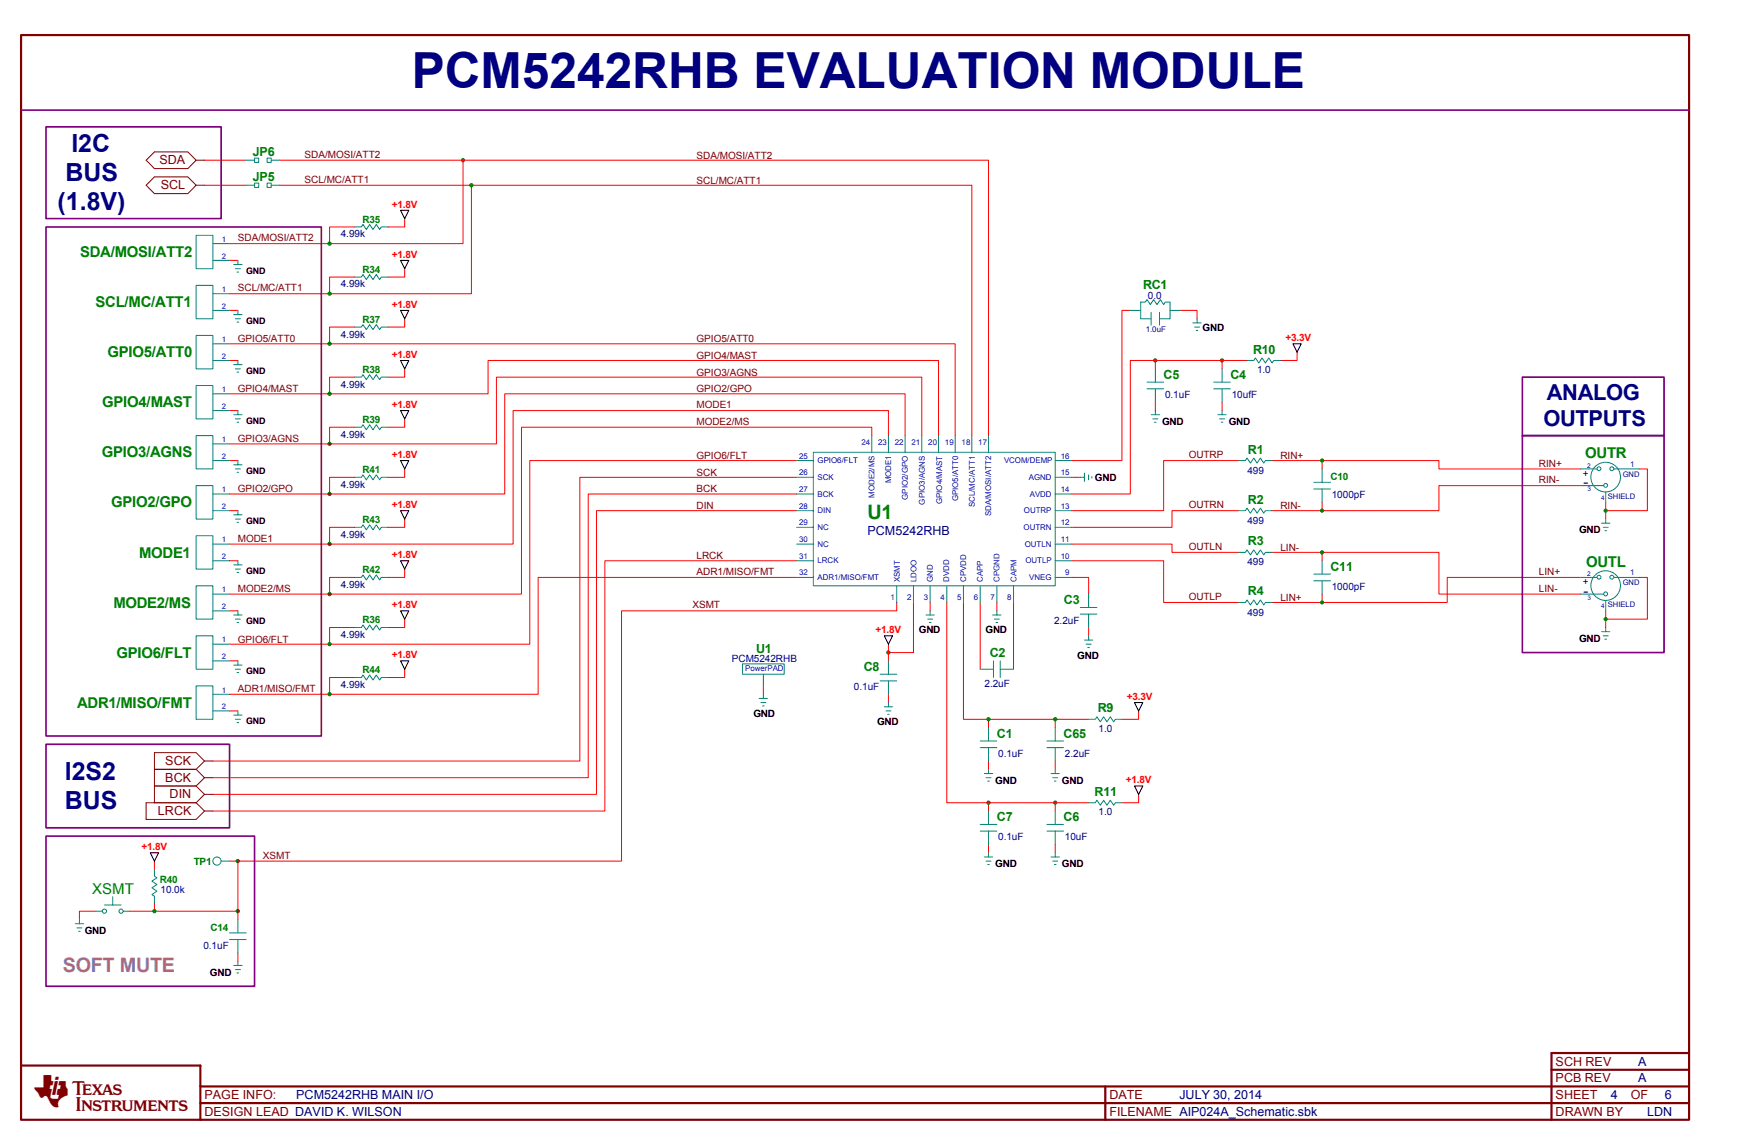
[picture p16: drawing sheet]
<svg xmlns="http://www.w3.org/2000/svg" width="432mm" height="279mm" viewBox="0 0 432 279" stroke-linecap="round" stroke-linejoin="round" font-family="sans-serif">
<defs><g id="words">
<text font-size="12.2" fill="#000080" x="100.9" y="21.7">PCM5242RHB EVALUATION MODULE</text>
<text font-size="7.4" fill="#800000" x="8.4" y="270.6">TI</text>
<g font-size="6.1" fill="#000080">
<text x="17.5" y="37.3">I2C</text>
<text x="16.1" y="44.3">BUS</text>
<text x="14.1" y="51.4">(1.8V)</text>
<text x="15.9" y="191.1">I2S2</text>
<text x="15.9" y="198.2">BUS</text>
</g>
<g font-size="5.4" fill="#000080">
<text x="379.3" y="98">ANALOG</text>
<text x="378.5" y="104.5">OUTPUTS</text>
</g>
<text font-size="4.9" fill="#008000" x="212.7" y="127.1">U1</text>
<text font-size="4.9" fill="#808080" x="15.4" y="238.3">SOFT MUTE</text>
<g font-size="3.7" fill="#008000">
<text x="19.7" y="63">SDA/MOSI/ATT2</text>
<text x="23.4" y="75.3">SCL/MC/ATT1</text>
<text x="26.3" y="87.6">GPIO5/ATT0</text>
<text x="25.1" y="99.8">GPIO4/MAST</text>
<text x="25" y="112.1">GPIO3/AGNS</text>
<text x="388.7" y="112.4">OUTR</text>
<text x="27.2" y="124.4">GPIO2/GPO</text>
<text x="34.1" y="136.7">MODE1</text>
<text x="388.9" y="138.9">OUTL</text>
<text x="27.8" y="148.9">MODE2/MS</text>
<text x="28.6" y="161.2">GPIO6/FLT</text>
<text x="18.9" y="173.5">ADR1/MISO/FMT</text>
<text x="22.6" y="219">XSMT</text>
</g>
<g font-size="3.7" fill="#000080">
<text x="388.2" y="119.4">-</text>
<text x="388.2" y="146">-</text>
</g>
<g font-size="3.1" fill="#800000">
<text x="39.1" y="40.3">SDA</text>
<text x="39.4" y="46.4">SCL</text>
<text x="40.5" y="191.6">BCK</text>
<text x="40.5" y="187.5">SCK</text>
<text x="41.6" y="195.7">DIN</text>
<text x="38.7" y="199.8">LRCK</text>
<text x="381.4" y="261.2">SCH REV</text>
<text x="50.1" y="269.3">PAGE INFO:</text>
<text x="272" y="269.3">DATE</text>
<text x="381.4" y="265.3">PCB REV</text>
<text x="381.4" y="269.3">SHEET</text>
<text x="399.9" y="269.3">OF</text>
<text x="50.1" y="273.4">DESIGN LEAD DAVID K. WILSON</text>
<text x="272" y="273.4">FILENAME AIP024A_Schematic.sbk</text>
<text x="381.4" y="273.4">DRAWN BY</text>
</g>
<g font-size="3.1" fill="#008000">
<text x="62" y="38.1">JP6</text>
<text x="62" y="44.4">JP5</text>
<text x="280.3" y="70.8">RC1</text>
<text x="307.3" y="86.7">R10</text>
<text x="285.3" y="92.9">C5</text>
<text x="301.7" y="92.9">C4</text>
<text x="306" y="111.2">R1</text>
<text x="306" y="123.4">R2</text>
<text x="306" y="133.7">R3</text>
<text x="326.2" y="140">C11</text>
<text x="260.9" y="148.1">C3</text>
<text x="306" y="145.9">R4</text>
<text x="185.4" y="160">U1</text>
<text x="242.7" y="161">C2</text>
<text x="211.8" y="164.5">C8</text>
<text x="269.2" y="174.6">R9</text>
<text x="244.4" y="180.9">C1</text>
<text x="260.8" y="180.9">C65</text>
<text x="268.4" y="195.1">R11</text>
<text x="244.4" y="201.3">C7</text>
<text x="260.8" y="201.3">C6</text>
</g>
<g font-size="3.1" fill="#000080">
<text x="212.7" y="131.2">PCM5242RHB</text>
<text x="401.7" y="261.2">A</text>
<text x="72.6" y="269.3">PCM5242RHB MAIN I/O</text>
<text x="289.2" y="269.3">JULY 30, 2014</text>
<text x="394.9" y="269.3">4</text>
<text x="401.7" y="265.3">A</text>
<text x="408.2" y="269.3">6</text>
<text x="403.9" y="273.4">LDN</text>
</g>
<g font-size="2.5" fill="#800000">
<text x="74.7" y="38.7">SDA/MOSI/ATT2</text>
<text x="170.8" y="38.9">SDA/MOSI/ATT2</text>
<text x="74.7" y="44.9">SCL/MC/ATT1</text>
<text x="170.8" y="45">SCL/MC/ATT1</text>
<text x="58.3" y="59.2">SDA/MOSI/ATT2</text>
<text x="58.3" y="71.4">SCL/MC/ATT1</text>
<text x="58.3" y="83.9">GPIO5/ATT0</text>
<text x="170.8" y="83.9">GPIO5/ATT0</text>
<text x="170.8" y="87.9">GPIO4/MAST</text>
<text x="170.8" y="92">GPIO3/AGNS</text>
<text x="58.3" y="96.1">GPIO4/MAST</text>
<text x="170.8" y="96.1">GPIO2/GPO</text>
<text x="170.8" y="100.1">MODE1</text>
<text x="170.8" y="104.1">MODE2/MS</text>
<text x="58.3" y="108.4">GPIO3/AGNS</text>
<text x="170.8" y="112.5">GPIO6/FLT</text>
<text x="291.5" y="112.3">OUTRP</text>
<text x="314" y="112.6">RIN+</text>
<text x="170.8" y="116.6">SCK</text>
<text x="377.4" y="114.4">RIN+</text>
<text x="377.4" y="118.5">RIN-</text>
<text x="58.3" y="120.7">GPIO2/GPO</text>
<text x="170.8" y="124.8">DIN</text>
<text x="170.8" y="120.7">BCK</text>
<text x="291.5" y="124.6">OUTRN</text>
<text x="314" y="124.8">RIN-</text>
<text x="58.3" y="132.8">MODE1</text>
<text x="170.8" y="137">LRCK</text>
<text x="291.5" y="134.8">OUTLN</text>
<text x="314" y="135.1">LIN-</text>
<text x="170.8" y="140.9">ADR1/MISO/FMT</text>
<text x="377.4" y="141">LIN+</text>
<text x="58.3" y="145.1">MODE2/MS</text>
<text x="169.8" y="149.1">XSMT</text>
<text x="291.5" y="147.1">OUTLP</text>
<text x="314" y="147.3">LIN+</text>
<text x="377.4" y="145.1">LIN-</text>
<text x="58.3" y="157.5">GPIO6/FLT</text>
<text x="58.3" y="169.6">ADR1/MISO/FMT</text>
<text x="64.5" y="210.7">XSMT</text>
</g>
<g font-size="2.5" fill="#f00">
<text x="96.1" y="50.9">+1.8V</text>
<text x="96.1" y="63.2">+1.8V</text>
<text x="96.1" y="75.5">+1.8V</text>
<text x="315.2" y="83.6">+3.3V</text>
<text x="96.1" y="87.7">+1.8V</text>
<text x="96.1" y="100">+1.8V</text>
<text x="96.1" y="112.3">+1.8V</text>
<text x="96.1" y="124.5">+1.8V</text>
<text x="96.1" y="136.8">+1.8V</text>
<text x="96.1" y="149.1">+1.8V</text>
<text x="214.7" y="155.2">+1.8V</text>
<text x="96.1" y="161.4">+1.8V</text>
<text x="276.3" y="171.6">+3.3V</text>
<text x="276.1" y="192">+1.8V</text>
<text x="34.7" y="208.4">+1.8V</text>
</g>
<g font-size="2.5" fill="#000080">
<text x="83.6" y="58.2">4.99k</text>
<text x="83.6" y="70.4">4.99k</text>
<text x="281.5" y="73.2">0.0</text>
<text x="83.6" y="82.7">4.99k</text>
<text x="83.6" y="95">4.99k</text>
<text x="308.2" y="91.4">1.0</text>
<text x="285.7" y="97.6">0.1uF</text>
<text x="302" y="97.6">10ufF</text>
<text x="83.6" y="107.3">4.99k</text>
<text x="83.6" y="119.5">4.99k</text>
<text x="305.9" y="116.1">499</text>
<text x="388.1" y="116.8">+</text>
<text x="326.6" y="122.2">1000pF</text>
<text x="83.6" y="131.8">4.99k</text>
<text x="305.9" y="128.4">499</text>
<text x="305.9" y="138.6">499</text>
<text x="388.1" y="143.4">+</text>
<text x="83.6" y="144.1">4.99k</text>
<text x="326.6" y="144.6">1000pF</text>
<text x="258.5" y="152.8">2.2uF</text>
<text x="305.9" y="150.9">499</text>
<text x="83.6" y="156.3">4.99k</text>
<text x="179.5" y="162.2">PCM5242RHB</text>
<text x="83.6" y="168.6">4.99k</text>
<text x="209.4" y="169.2">0.1uF</text>
<text x="241.4" y="168.5">2.2uF</text>
<text x="269.4" y="179.3">1.0</text>
<text x="244.8" y="185.5">0.1uF</text>
<text x="261.1" y="185.5">2.2uF</text>
<text x="269.4" y="199.8">1.0</text>
<text x="244.8" y="206">0.1uF</text>
<text x="261.1" y="206">10uF</text>
<text x="39.3" y="218.8">10.0k</text>
<text x="49.9" y="232.6">0.1uF</text>
</g>
<g font-size="2.5" fill="#008000">
<text x="88.9" y="54.6">R35</text>
<text x="88.9" y="66.9">R34</text>
<text x="88.9" y="79.1">R37</text>
<text x="88.9" y="91.4">R38</text>
<text x="88.9" y="103.7">R39</text>
<text x="88.9" y="116">R41</text>
<text x="326.2" y="117.6">C10</text>
<text x="88.9" y="128.2">R43</text>
<text x="88.9" y="140.5">R42</text>
<text x="88.9" y="152.8">R36</text>
<text x="88.9" y="165">R44</text>
<text x="47.5" y="212">TP1</text>
<text x="39.2" y="216.3">R40</text>
<text x="51.6" y="228.1">C14</text>
</g>
<g font-size="2.5">
<text x="294.9" y="81">GND</text>
<text x="284.9" y="104.1">GND</text>
<text x="301.3" y="104.1">GND</text>
<text x="268.5" y="117.9">GND</text>
<text x="387.2" y="130.7">GND</text>
<text x="225.3" y="155.3">GND</text>
<text x="241.6" y="155.3">GND</text>
<text x="264.1" y="161.4">GND</text>
<text x="387.2" y="157.3">GND</text>
<text x="184.7" y="175.7">GND</text>
<text x="215.1" y="177.8">GND</text>
<text x="244" y="192.1">GND</text>
<text x="260.4" y="192.1">GND</text>
<text x="244" y="212.5">GND</text>
<text x="260.4" y="212.5">GND</text>
<text x="20.8" y="228.9">GND</text>
<text x="51.5" y="239.1">GND</text>
</g>
<g font-size="2.2">
<text x="60.3" y="67.1">GND</text>
<text x="60.3" y="79.4">GND</text>
<text x="60.3" y="91.7">GND</text>
<text x="60.3" y="103.9">GND</text>
<text x="60.3" y="116.2">GND</text>
<text x="60.3" y="128.5">GND</text>
<text x="60.3" y="140.7">GND</text>
<text x="60.3" y="153">GND</text>
<text x="60.3" y="165.3">GND</text>
<text x="60.3" y="177.5">GND</text>
</g>
<g font-size="1.9" fill="#00f">
<text x="54.4" y="59.3">1</text>
<text x="54.4" y="63.4">2</text>
<text x="54.4" y="71.6">1</text>
<text x="54.4" y="75.7">2</text>
<text x="54.4" y="83.8">1</text>
<text x="54.4" y="87.9">2</text>
<text x="54.4" y="96.1">1</text>
<text x="54.4" y="100.2">2</text>
<text x="54.4" y="112.5">2</text>
<text x="54.4" y="108.4">1</text>
<text x="196" y="112.4">25</text>
<text x="200.5" y="113.5">GPIO6/FLT</text>
<text x="211.3" y="109.1">24</text>
<text x="215.3" y="109.1">23</text>
<text x="219.4" y="109.1">22</text>
<text x="223.5" y="109.1">21</text>
<text x="227.6" y="109.1">20</text>
<text x="231.7" y="109.1">19</text>
<text x="235.8" y="109.1">18</text>
<text x="239.9" y="109.1">17</text>
<text x="246.2" y="113.5">VCOM/DEMP</text>
<text x="260.1" y="112.4">16</text>
<text x="196" y="116.5">26</text>
<text x="200.5" y="117.6">SCK</text>
<text x="218.5" y="118.5" transform="rotate(-90 218.5 118.5)">MODE1</text>
<text x="252.3" y="117.6">AGND</text>
<text x="260.1" y="116.5">15</text>
<text x="399.7" y="114.4">1</text>
<text x="54.4" y="120.6">1</text>
<text x="54.4" y="124.8">2</text>
<text x="196" y="124.7">28</text>
<text x="196" y="120.6">27</text>
<text x="200.5" y="121.7">BCK</text>
<text x="200.5" y="125.8">DIN</text>
<text x="214.4" y="122" transform="rotate(-90 214.4 122)">MODE2/MS</text>
<text x="222.6" y="122.5" transform="rotate(-90 222.6 122.5)">GPIO2/GPO</text>
<text x="226.8" y="123.7" transform="rotate(-90 226.8 123.7)">GPIO3/AGNS</text>
<text x="231" y="123.6" transform="rotate(-90 231 123.6)">GPIO4/MAST</text>
<text x="235" y="122.9" transform="rotate(-90 235 122.9)">GPIO5/ATT0</text>
<text x="239" y="124.3" transform="rotate(-90 239 124.3)">SCL/MC/ATT1</text>
<text x="251.1" y="125.8">OUTRP</text>
<text x="252.5" y="121.7">AVDD</text>
<text x="260.1" y="120.6">14</text>
<text x="260.1" y="124.7">13</text>
<text x="196" y="128.8">29</text>
<text x="200.5" y="129.9">NC</text>
<text x="243" y="126.5" transform="rotate(-90 243 126.5)">SDA/MOSI/ATT2</text>
<text x="251" y="129.9">OUTRN</text>
<text x="260.1" y="128.8">12</text>
<text x="54.4" y="137">2</text>
<text x="54.4" y="132.9">1</text>
<text x="196" y="136.9">31</text>
<text x="196" y="132.8">30</text>
<text x="200.5" y="133.9">NC</text>
<text x="251.3" y="133.9">OUTLN</text>
<text x="260.1" y="132.8">11</text>
<text x="260.1" y="136.9">10</text>
<text x="196" y="141">32</text>
<text x="200.5" y="142.1">ADR1/MISO/FMT</text>
<text x="200.5" y="138">LRCK</text>
<text x="220.6" y="142.7" transform="rotate(-90 220.6 142.7)">XSMT</text>
<text x="224.7" y="142.7" transform="rotate(-90 224.7 142.7)">LDOO</text>
<text x="228.7" y="142.7" transform="rotate(-90 228.7 142.7)">GND</text>
<text x="232.8" y="142.7" transform="rotate(-90 232.8 142.7)">DVDD</text>
<text x="236.9" y="142.7" transform="rotate(-90 236.9 142.7)">CPVDD</text>
<text x="241" y="142.7" transform="rotate(-90 241 142.7)">CAPP</text>
<text x="245" y="142.7" transform="rotate(-90 245 142.7)">CPGND</text>
<text x="249.2" y="142.7" transform="rotate(-90 249.2 142.7)">CAPM</text>
<text x="251.4" y="138">OUTLP</text>
<text x="252.4" y="142.1">VNEG</text>
<text x="261.2" y="141">9</text>
<text x="399.7" y="141">1</text>
<text x="54.4" y="145.2">1</text>
<text x="54.4" y="149.3">2</text>
<text x="218.3" y="147.2">1</text>
<text x="222.4" y="147.2">2</text>
<text x="226.5" y="147.2">3</text>
<text x="230.6" y="147.2">4</text>
<text x="234.7" y="147.2">5</text>
<text x="238.8" y="147.2">6</text>
<text x="242.9" y="147.2">7</text>
<text x="247" y="147.2">8</text>
<text x="54.4" y="157.5">1</text>
<text x="54.4" y="161.6">2</text>
<text x="182.7" y="164.5">PowerPAD</text>
<text x="54.4" y="173.8">2</text>
<text x="54.4" y="169.7">1</text>
</g>
<g font-size="1.9" fill="#000080">
<text x="280.9" y="81.4">1.0uF</text>
<text x="397.9" y="116.8">GND</text>
<text x="394.3" y="122.3">SHIELD</text>
<text x="397.9" y="143.4">GND</text>
<text x="394.3" y="148.9">SHIELD</text>
</g>
<g font-size="1.6" fill="#00f">
<text x="389.2" y="114.6">2</text>
<text x="389.3" y="120.4">3</text>
<text x="392.6" y="122.4">4</text>
<text x="389.2" y="141.2">2</text>
<text x="389.3" y="147">3</text>
<text x="392.6" y="149">4</text>
</g>
</g></defs>
<g fill="none" stroke="#f00" stroke-width=".25">
<path d="M50.1 39.3h10.3M68.6 39.3h173.8v67.5M113.5 39.3v20.4h-57.2M50.1 45.4h10.3M68.6 45.4h169.7v61.4M87 55.6h-6.2v4.1M99.2 53.6v2h-4.1M115.6 45.4v26.6h-59.3M56.3 63.8h2M56.3 76.1h2M87 67.9h-6.2v4.1M99.2 65.8v2.1h-4.1"/>
<path d="M99.2 78.1v2.1h-4.1M277.2 76.1h-2.1v36.8h-12.3M289.4 76.1h4.1v2M56.3 84.3h177.9v22.5M56.3 96.5h63.4v-8.2h110.4v18.5M56.3 88.3h2M87 80.2h-6.2v4.1M87 92.4h-6.2v4.1M99.2 90.4v2h-4.1M283.3 88.3v2.1M283.3 98.6v2M299.7 88.3v2.1"/>
<path d="M299.7 98.6v2M305.8 88.3h-28.6v32.8h-14.4M318.1 86.3v2h-4.1M56.3 112.9h2M56.3 100.6h2M87 104.7h-6.2v4.1M87 117h-6.2v4.1M99.2 102.7v2h-4.1M99.2 114.9v2.1h-4.1M195.3 117h-53.1v69.5h-90M195.3 112.9h-65.4v45h-73.6M213.8 106.8v-2.1h-85.9v40.9h-71.6"/>
<path d="M217.8 106.8v-6.2h-92v32.7h-69.5M221.9 106.8v-10.3h-98.1v24.6h-67.5M226 106.8v-14.4h-104.3v16.4h-65.4M262.8 117h2.1M303.7 112.9h-18.4v12.3h-22.5M311.9 112.9h40.9v2h34.8M324.2 112.9v2M387.6 119h-34.8v6.2h-40.9M401.9 114.9h2v10.3h-10.2M56.3 125.2h2M56.3 137.4h2M87 129.2h-6.2v4.2"/>
<path d="M99.2 139.5v2h-4.1M99.2 127.2v2h-4.1M195.3 137.4h-47v61.4h-96.1M195.3 125.2h-49v69.5h-94.1M195.3 121.1h-51.1v69.5h-92M262.8 133.3h24.6v2.1h16.3M262.8 137.4h22.5v10.3h18.4M303.7 125.2h-16.3v4h-24.6M311.9 135.4h40.9v10.2h34.8M324.2 123.1v2.1M324.2 135.4v2M393.7 123.1v4.1"/>
<path d="M56.3 149.7h2M87 141.5h-6.2v4.1M87 153.8h-6.2v4.1M99.2 151.7v2.1h-4.1M195.3 141.5h-63.3v28.7h-75.7M217.8 157.9v4.1M219.9 147.7v2h-67.5v61.4h-94.1v14.3M224 147.7v12.2h-6.2M228.1 147.7v2M232.2 147.7v49h34.7M236.2 147.7v28.6h30.7M240.3 147.7v16.3"/>
<path d="M244.4 147.7v2M248.5 147.7v16.3M262.8 141.5h4.1v4.1M266.9 153.8v2M324.2 145.6v2.1M387.6 141.5h-32.7v6.2h-43M393.7 149.7v4.1M401.9 141.5h2v10.2h-10.2M56.3 162h2M56.3 174.2h2M87 166.1h-6.2v4.1M99.2 164v2.1h-4.1"/>
<path d="M187.2 168.1v2.1M217.8 170.2v2M242.4 176.3v2M258.7 176.3v2M279.2 174.2v2.1h-4.1M242.4 186.5v2.1M242.4 196.7v2.1M258.7 186.5v2.1M258.7 196.7v2.1M279.2 194.7v2h-4.1M37.9 211.1v2M56.3 211.1h2"/>
<path d="M242.4 207v2M258.7 207v2M23.6 223.3h-4.1v2.1M31.7 223.3h26.6M37.9 221.3v2M58.3 233.6v2"/>
</g>
<g fill="#008000" stroke="#008000" stroke-width=".25">
<circle cx="242.4" cy="176.3" r=".4"/>
<circle cx="258.7" cy="176.3" r=".4"/>
<circle cx="283.3" cy="88.3" r=".4"/>
<circle cx="299.6" cy="88.3" r=".4"/>
<circle cx="242.4" cy="196.7" r=".4"/>
<circle cx="258.7" cy="196.7" r=".4"/>
<circle cx="58.3" cy="223.3" r=".4"/>
<circle cx="37.9" cy="223.3" r=".4"/>
<circle cx="58.3" cy="211" r=".4"/>
<circle cx="80.8" cy="157.9" r=".4"/>
<circle cx="80.8" cy="170.1" r=".4"/>
<circle cx="80.8" cy="72" r=".4"/>
<circle cx="115.6" cy="45.4" r=".39"/>
<circle cx="80.8" cy="59.7" r=".4"/>
<circle cx="113.5" cy="39.3" r=".4"/>
<circle cx="80.8" cy="84.2" r=".4"/>
<circle cx="80.8" cy="96.5" r=".4"/>
<circle cx="80.8" cy="108.8" r=".4"/>
<circle cx="80.8" cy="121.1" r=".4"/>
<circle cx="80.8" cy="145.6" r=".4"/>
<circle cx="80.8" cy="133.3" r=".4"/>
<circle cx="217.8" cy="159.9" r=".4"/>
<circle cx="393.7" cy="125.1" r=".39"/>
<circle cx="393.7" cy="151.7" r=".39"/>
<circle cx="324.2" cy="112.9" r=".4"/>
<circle cx="324.2" cy="125.1" r=".39"/>
<circle cx="324.2" cy="135.4" r=".4"/>
<circle cx="324.2" cy="147.6" r=".39"/>
</g>
<g fill="none" stroke="#000" stroke-width=".25">
<path d="M98.2 51.5h2l-1 2.1zM98.2 76.1h2l-1 2zM98.2 63.8h2l-1 2zM98.2 88.3h2l-1 2.1zM317 84.3h2.1l-1 2zM98.2 112.9h2l-1 2zM98.2 100.6h2l-1 2.1zM98.2 137.4h2l-1 2.1zM98.2 125.2h2l-1 2zM98.2 149.7h2l-1 2zM216.8 155.8h2.1l-1.1 2.1zM98.2 162h2l-1 2z"/>
<path d="M278.2 172.2h2l-1 2zM278.2 192.6h2l-1 2.1zM36.9 209h2l-1 2.1z"/>
</g>
<g fill="none" stroke="#008080" stroke-width=".25">
<path d="M60.4 39.3h2M62.4 38.7h1v1.1h-1zM65.5 38.7h1v1.1h-1zM66.5 39.3h2.1M48.1 57.7h4.1v8.1h-4.1zM52.2 59.7h4.1M60.4 45.4h2M62.4 44.9h1v1h-1zM65.5 44.9h1v1h-1zM66.5 45.4h2.1M87 55.6h1.6l.4-.6 .8 1.2 .8-1.2 .9 1.2 .8-1.2 .8 1.2 .4-.6h1.6M48.1 69.9h4.1v8.2h-4.1z"/>
<path d="M52.2 63.8h4.1M52.2 76.1h4.1M52.2 72h4.1M57.3 64.8h1M57.3 77.1h1M57.7 65.8h1.2M57.7 78.1h1.2M58.1 66.7h.4M58.1 79h.4M58.3 63.8v1h1.1M58.3 76.1v1h1.1M87 67.9h1.6l.4-.6 .8 1.2 .8-1.2 .9 1.2 .8-1.2 .8 1.2 .4-.6h1.6"/>
<path d="M277.2 76.1h2.5M282.3 78.1h-2.6v-4.1h1.1l.4-.6 .9 1.3 .8-1.3 .8 1.3 .8-1.3 .8 1.3 .4-.7h1.2v4.1h-2.6M282.3 76.6v3.1M284.3 76.6v3.1M286.9 76.1h2.5M292.5 79.1h1M293.5 78.1v1h1M48.1 94.5h4.1v8.2h-4.1zM48.1 82.2h4.1v8.2h-4.1zM52.2 96.5h4.1M52.2 88.3h4.1M52.2 84.3h4.1"/>
<path d="M57.3 89.4h1M57.7 90.4h1.2M58.1 91.2h.4M58.3 88.3v1.1h1.1M87 80.2h1.6l.4-.6 .8 1.2 .8-1.2 .9 1.2 .8-1.2 .8 1.2 .4-.6h1.6M87 92.4h1.6l.4-.6 .8 1.2 .8-1.2 .9 1.2 .8-1.2 .8 1.2 .4-.6h1.6M281.2 93.7h4.1M281.2 95.3h4.1M283.3 90.4v3.3M283.3 95.3v3.3M292.9 80.2h1.2M293.3 81h.4"/>
<path d="M297.6 93.7h4.1M297.6 95.3h4.1M299.7 90.4v3.3M299.7 95.3v3.3M305.8 88.3h1.6l.4-.6 .9 1.3 .8-1.3 .8 1.3 .8-1.3 .8 1.3 .4-.7h1.7M48.1 119h4.1v8.2h-4.1zM48.1 106.8h4.1v8.1h-4.1zM52.2 112.9h4.1M52.2 108.8h4.1M52.2 100.6h4.1M57.3 101.6h1M57.3 113.9h1"/>
<path d="M57.7 102.7h1.2M57.7 114.9h1.2M58.1 103.5h.4M58.1 115.8h.4M58.3 112.9v1h1.1M58.3 100.6v1h1.1M87 104.7h1.6l.4-.6 .8 1.2 .8-1.2 .9 1.2 .8-1.2 .8 1.2 .4-.6h1.6M87 117h1.6l.4-.6 .8 1.2 .8-1.2 .9 1.2 .8-1.2 .8 1.2 .4-.6h1.6M195.3 112.9h4.1M195.3 117h4.1M199.4 110.8h59.3v32.8h-59.3zM213.8 106.8v4"/>
<path d="M217.8 106.8v4M221.9 106.8v4M226 106.8v4M230.1 106.8v4M234.2 106.8v4M238.3 106.8v4M242.4 106.8v4M258.7 112.9h4.1M258.7 117h4.1M264.9 117h1v1M265.9 116v1M266.9 116.4v1.2"/>
<path d="M267.7 116.8v.4M282.3 101.6h1M282.7 102.7h1.2M283.1 103.5h.4M283.3 100.6v1h1M298.6 101.6h1.1M299 102.7h1.3M299.4 103.5h.4M299.7 100.6v1h1M303.7 112.9h1.7l.4-.6 .8 1.2 .8-1.2 .8 1.2 .9-1.2 .8 1.2 .4-.6h1.6M322.1 118.2h4.1M322.1 119.8h4.1"/>
<path d="M324.2 114.9v3.3M324.2 119.8v3.3M387.6 114.9h3.9M387.6 119h5.6M395.8 114.9h6.1M48.1 131.3h4.1v8.2h-4.1zM52.2 125.2h4.1M52.2 121.1h4.1M52.2 137.4h4.1M52.2 133.3h4.1M57.3 126.2h1M57.3 138.5h1"/>
<path d="M57.7 127.2h1.2M57.7 139.5h1.2M58.1 128h.4M58.3 125.2v1h1.1M58.3 137.4v1.1h1.1M87 129.2h1.6l.4-.6 .8 1.3 .8-1.3 .9 1.3 .8-1.3 .8 1.3 .4-.7h1.6M195.3 125.2h4.1M195.3 121.1h4.1M195.3 137.4h4.1M195.3 133.3h4.1M195.3 129.2h4.1M258.7 125.2h4.1"/>
<path d="M258.7 121.1h4.1M258.7 137.4h4.1M258.7 133.3h4.1M258.7 129.2h4.1M303.7 125.2h1.7l.4-.7 .8 1.3 .8-1.3 .8 1.3 .9-1.3 .8 1.3 .4-.6h1.6M303.7 135.4h1.7l.4-.6 .8 1.2 .8-1.2 .8 1.2 .9-1.2 .8 1.2 .4-.6h1.6M324.2 137.4v3.3M392.7 128.2h1M393.1 129.2h1.2M393.5 130.1h.4M393.7 127.2v1h1M393.7 120.6v2.5"/>
<path d="M48.1 155.8h4.1v8.2h-4.1zM48.1 143.6h4.1v8.1h-4.1zM52.2 157.9h4.1M52.2 149.7h4.1M52.2 145.6h4.1M57.3 150.7h1M57.7 151.7h1.2M58.1 152.6h.4M58.1 140.3h.4M58.3 149.7v1h1.1M87 153.8h1.6l.4-.6 .8 1.2 .8-1.2 .9 1.2 .8-1.2 .8 1.2 .4-.6h1.6M87 141.5h1.6l.4-.6 .8 1.2 .8-1.2 .9 1.2 .8-1.2 .8 1.2 .4-.6h1.6"/>
<path d="M195.3 141.5h4.1M219.9 143.6v4.1M224 143.6v4.1M227.5 151.7h1.2M227.9 152.6h.4M228.1 149.7v1h-1M228.1 150.7h1M228.1 143.6v4.1M232.2 143.6v4.1M236.2 143.6v4.1M240.3 143.6v4.1M243.8 151.7h1.2"/>
<path d="M244.2 152.6h.4M244.4 149.7v1h-1M244.4 150.7h1M244.4 143.6v4.1M248.5 143.6v4.1M258.7 141.5h4.1M264.9 148.9h4.1M264.9 150.5h4.1M266.3 157.9h1.2M266.7 158.7h.4M266.9 155.8v1.1h-1M266.9 145.6v3.3"/>
<path d="M266.9 150.5v3.3M266.9 156.9h1M303.7 147.7h1.7l.4-.7 .8 1.3 .8-1.3 .8 1.3 .9-1.3 .8 1.3 .4-.6h1.6M322.1 140.7h4.1M322.1 142.3h4.1M324.2 142.3v3.3M387.6 145.6h5.6M387.6 141.5h3.9M392.7 154.8h1M393.1 155.8h1.2M393.5 156.7h.4M393.7 153.8v1h1"/>
<path d="M393.7 147.2v2.5M395.8 141.5h6.1M48.1 168.1h4.1v8.2h-4.1zM52.2 174.2h4.1M52.2 162h4.1M52.2 170.2h4.1M57.3 163h1M57.3 175.3h1M57.7 164h1.2M57.7 176.3h1.2M58.1 164.8h.4M58.1 177.1h.4"/>
<path d="M58.3 162v1h1.1M58.3 174.2v1.1h1.1M87 166.1h1.6l.4-.7 .8 1.3 .8-1.3 .9 1.3 .8-1.3 .8 1.3 .4-.6h1.6M182.1 162.7h10.2v2.5h-10.2zM186.1 171.2h1.1M186.6 172.2h1.2M187 173h.4M187.2 170.2v1h1M187.2 165.2v2.9M215.8 165.2h4.1M215.8 166.9h4.1M217.2 174.2h1.3"/>
<path d="M217.6 175.1h.4M217.8 172.2v1h-1M217.8 173.2h1.1M217.8 162v3.2M217.8 166.9v3.3M240.3 164h3.3M242.4 178.3v3.3M243.6 162v4.1M245.3 164h3.2M245.3 162v4.1M258.7 178.3v3.3M266.9 176.3h1.7l.4-.6 .8 1.2 .8-1.2 .8 1.2 .8-1.2 .9 1.2 .4-.6h1.6"/>
<path d="M240.3 181.6h4.1M240.3 183.2h4.1M241.4 189.6h1M241.8 190.6h1.2M242.2 191.4h.4M242.4 188.6v1h1M242.4 183.2v3.3M242.4 198.8v3.3M256.7 181.6h4.1M256.7 183.2h4.1M257.7 189.6h1M258.1 190.6h1.3"/>
<path d="M258.6 191.4h.4M258.7 188.6v1h1.1M258.7 183.2v3.3M258.7 198.8v3.3M266.9 196.7h1.7l.4-.6 .8 1.3 .8-1.3 .8 1.3 .8-1.3 .9 1.3 .4-.7h1.6M27.6 219.8v2M37.9 213.1v1.6l.6 .4-1.2 .9 1.2 .8-1.2 .8 1.2 .8-1.2 .8 .6 .4v1.7M54.2 211.1h2.1M240.3 202.1h4.1M240.3 203.7h4.1M241.4 210h1M241.8 211.1h1.2"/>
<path d="M242.2 211.9h.4M242.4 209v1h1M242.4 203.7v3.3M256.7 202.1h4.1M256.7 203.7h4.1M257.7 210h1M258.1 211.1h1.3M258.6 211.9h.4M258.7 209v1h1.1M258.7 203.7v3.3M18.9 227.4h1.2M19.3 228.2h.4"/>
<path d="M19.5 225.4v1h-1M19.5 226.4h1M23.6 223.3h1.5M25.6 221.8h4.1M30.2 223.3h1.6M56.3 228.6h4.1M56.3 230.3h4.1M57.7 237.6h1.2M58.1 238.5h.4M58.3 235.6v1h-1M58.3 236.6h1.1M58.3 225.4v3.2"/>
<path d="M58.3 230.3v3.3"/>
<circle cx="392.1" cy="114.9" r=".48"/>
<circle cx="393.7" cy="116.9" r="3.6"/>
<circle cx="393.7" cy="119" r=".48"/>
<circle cx="395.2" cy="114.9" r=".48"/>
<circle cx="392.1" cy="141.5" r=".48"/>
<circle cx="393.7" cy="145.6" r=".48"/>
<circle cx="393.7" cy="143.5" r="3.6"/>
<circle cx="395.2" cy="141.5" r=".48"/>
<circle cx="53.2" cy="211" r="1.01"/>
<circle cx="25.6" cy="223.3" r=".52"/>
<circle cx="29.7" cy="223.3" r=".52"/>
</g>
<path d="M35.8 39.3l2.1-2.1h8.2l2 2.1-2 2h-8.2zM48.1 39.3h2M37.9 43.3h8.2l2 2.1-2 2.1h-8.2l-2.1-2.1zM48.1 45.4h2M35.8 196.7h12.3l2 2.1-2 2h-12.3zM37.9 184.5h10.2l2 2-2 2.1h-10.2h10.2l2 2-2 2h-10.2h10.2l2 2.1-2 2h-10.2zM50.1 198.8h2.1M50.1 186.5h2.1M50.1 190.6h2.1M50.1 194.7h2.1" fill="none" stroke="#800000" stroke-width=".25"/>
<path d="M5.2 8.6h409v265.8h-409zM414.2 258.1h-33.8v16.3M5.2 261.2h43.9v13.2M49.1 270.4h365.1M49.1 266.3h365.1M271 266.3v8.1M380.4 262.2h33.8" fill="none" stroke="#800000" stroke-width=".53"/>
<path d="M5.2 27h409M11.3 31.1h42.9v22.5h-42.9zM11.3 55.6h67.5v124.8h-67.5zM373.3 92.4h34.7v14.4h-34.7zM373.3 106.8h34.7v53.1h-34.7zM11.3 182.4h45v20.5h-45zM11.3 204.9h51.1v36.8h-51.1z" fill="none" stroke="#800080" stroke-width=".41"/>
<path d="M7.2 245.8v14.3h42.9v-14.3z" fill-rule="evenodd" fill="#fff" stroke="#fff" stroke-width=".25"/>
<use href="#words"/>
</svg>
